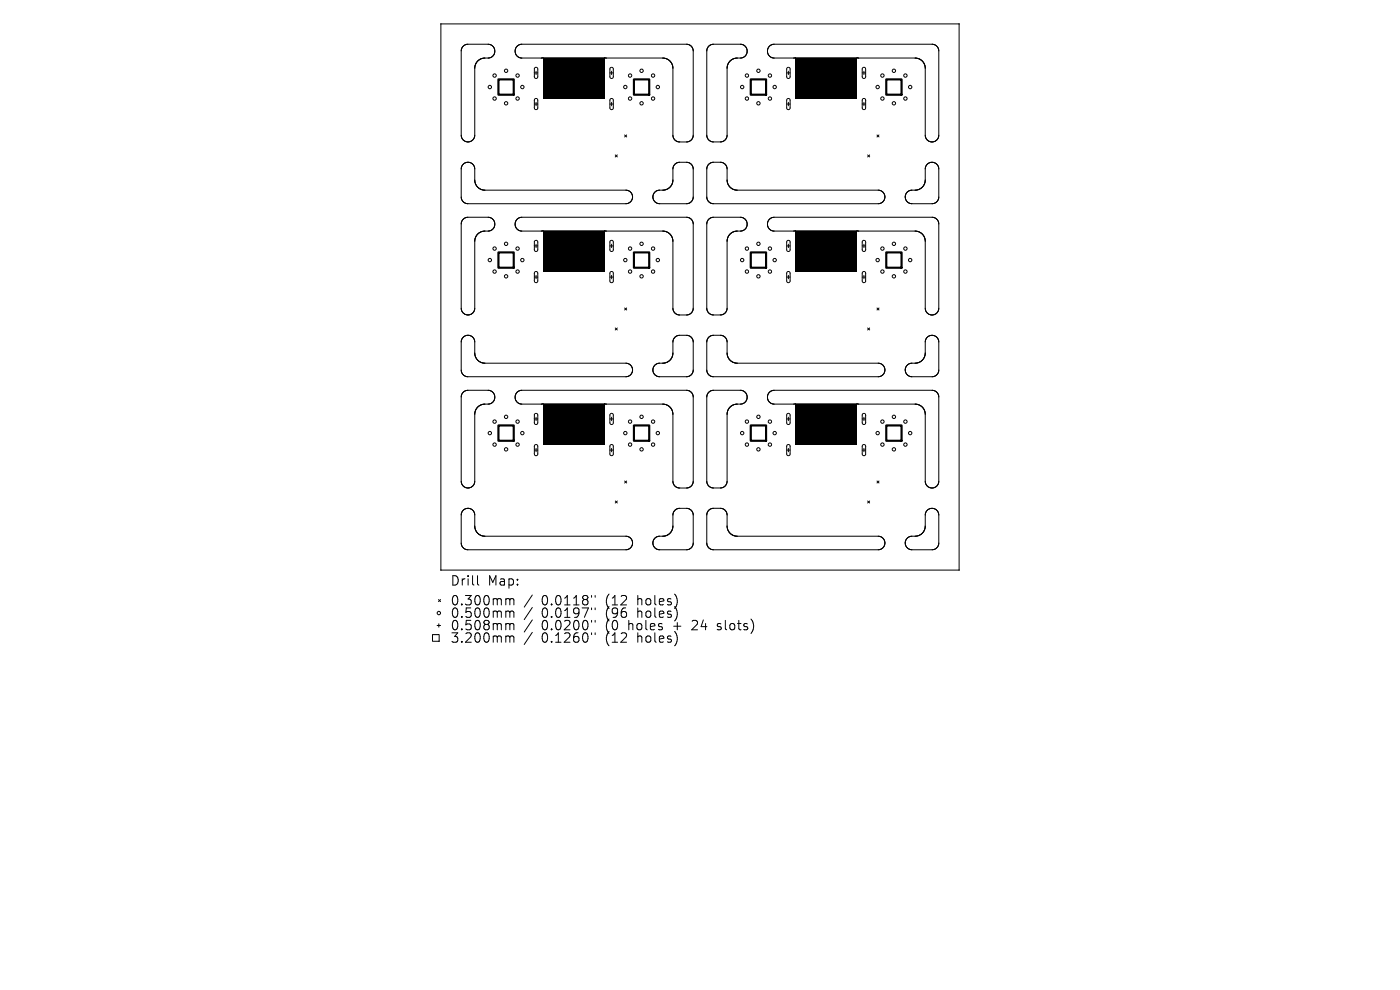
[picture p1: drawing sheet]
<svg xmlns="http://www.w3.org/2000/svg" width="297mm" height="210mm" viewBox="0 0 297 210" stroke-linecap="round" stroke-linejoin="round" font-family="sans-serif">
<defs><g id="words">
<g font-size="2.8">
<text x="95.5" y="124.5">Drill</text>
<text x="103.5" y="124.5">Map:</text>
<text x="95.5" y="128.7">0.300mm</text>
<text x="95.5" y="131.3">0.500mm</text>
<text x="114.9" y="128.7">0.0118&quot;</text>
<text x="114.9" y="131.3">0.0197&quot;</text>
<text x="128.6" y="128.7">(12</text>
<text x="128.6" y="131.3">(96</text>
<text x="135.5" y="128.7">holes)</text>
<text x="135.5" y="131.3">holes)</text>
<text x="95.5" y="134">0.508mm</text>
<text x="95.5" y="136.6">3.200mm</text>
<text x="114.9" y="134">0.0200&quot;</text>
<text x="114.9" y="136.6">0.1260&quot;</text>
<text x="128.6" y="134">(0</text>
<text x="128.6" y="136.6">(12</text>
<text x="133.6" y="134">holes</text>
<text x="135.5" y="136.6">holes)</text>
<text x="143.3" y="134">+</text>
<text x="147.5" y="134">24</text>
<text x="153" y="134">slots)</text>
</g>
</g></defs>
<g fill="none" stroke="#000" stroke-width=".21">
<path d="M93.5 5.1v115.8M93.5 5.1h.1M93.5 5.1h110M100.7 14.5v14.3l-.5 .9-.9 .4M100.7 14.5h.1M100.9 13.6l-.2 .9M100.9 13.6h.1M100.9 13.5v.1M100.9 13.5h.1M101 13.4l-.1 .1M101 13.4h.1M101.3 13l-.3 .4"/>
<path d="M101.3 13h.1M101.5 12.8l-.2 .2M101.5 12.8h.1M101.6 12.8h-.1M101.8 12.6l-.2 .2M101.8 12.6h.1M101.8 12.6l.8-.3h1.3l.6-.4 .4-.5 .1-.5-.1-.6-.4-.5-.8-.4h-4.5l-.7 .2-.4 .4-.3 .8v17.9l.5 1 .4 .3 .6 .1M113.4 15.5h.7M113.5 14.4l.3-.1 .3 .3v1.7l-.3 .3h-.3l-.1-.3zM113.7 15.1v.7M115.2 12.3h-4.9l-.5-.3-.4-.4-.1-.6v-.6l.6-.7 .8-.3h34.9l.8 .2 .5 .5 .2 .6v18l-.4 .9-.8 .5-2.2-.1-.6-.4-.3-.6v-14.5M115.2 12.3h.1"/>
<path d="M115.2 12.3h13.1M128.3 12.3h.1M128.3 12.3h12.3M129.4 15.5h.7M129.5 14.4l.3-.1 .3 .3v1.7l-.3 .3h-.3l-.1-.3zM129.7 15.1v.7M140.6 12.3h.1M140.7 12.3h.1M140.8 12.3h.1M140.9 12.3h.1M140.9 12.3l.1 .1M141 12.4h.1"/>
<path d="M141 12.4h.2M141.2 12.4h.1M141.3 12.4h.1M141.3 12.4l.1 .1M141.4 12.5l.5 .3M141.9 12.8h.1M141.9 12.8l.4 .3M142.3 13.1v.1M142.3 13.2l.3 .4M142.6 13.6h.1M142.6 13.6l.2 .9M142.8 14.5h.1"/>
<path d="M154.2 14.5h.1M154.4 13.6l-.2 .9M154.4 13.6h.1M154.7 13.2l-.3 .4M154.7 13.1v.1M155.1 12.8l-.4 .3M155.1 12.8h.1M155.6 12.5l-.5 .3M155.7 12.4l-.1 .1M155.7 12.4h.1M155.8 12.4h-.1M156 12.4h-.2"/>
<path d="M156 12.4h.1M156.1 12.3l-.1 .1M156.1 12.3h.1M156.2 12.3h-.1M156.2 12.3h.1M156.3 12.3h-.1M156.3 12.3h.1M156.4 12.3h-.1M156.4 12.3h.1M156.4 12.3l1.3-.1 .7-.8 .1-.5-.1-.6-.3-.5-.5-.3-6.4-.1-.7 .3-.5 .7-.1 18.3 .4 .9 .8 .5 2.2-.1 .6-.4 .3-.6v-14.5M166.9 15.5h.7M167 14.4l.3-.1 .3 .3v1.7l-.3 .3h-.3l-.1-.3z"/>
<path d="M167.3 15.1v.7M168.7 12.3h-4.9l-.5-.3-.3-.4-.2-.6 .1-.6 .5-.7 .8-.3h33.5l.8 .2 .5 .5 .2 .6v18l-.2 .6-.3 .4-1 .4M168.7 12.3h.1M181.8 12.3h-13.1M181.8 12.3h.1M181.8 12.3h12.3l1.1 .3M182.9 15.5h.7M183 14.4l.4-.1 .2 .3v1.7l-.3 .3h-.2l-.2-.3zM183.3 15.1v.7M195.2 12.6h.1M195.2 12.6l.2 .2M195.4 12.8h.1"/>
<path d="M195.5 12.8h.1M195.5 12.8l.2 .2M195.7 13h.1M195.7 13l.3 .4M196 13.4h.1M196 13.4l.1 .1M196.1 13.5h.1M196.1 13.5v.1M196.1 13.6h.1M196.1 13.6l.2 .9M196.3 14.5h.1M196.3 14.5v14.3l.5 .9 .9 .4"/>
<path d="M203.5 5.1h.1M203.5 5.1v115.8M99.3 34.4l-.6 .1-.4 .3-.5 1 .1 6.2 .4 .8 .7 .4h33.8l1-.4 .3-.5 .1-.5M99.3 34.4h.1M99.3 30.1h.1M99.3 34.4l.8 .3 .5 .7 .1 2.8M100.7 38.2h.1M100.7 38.2v.1M100.7 38.3h.1M100.7 38.3v.1M100.7 38.4h.1M100.7 38.4l.1 .2"/>
<path d="M100.8 38.6h.1M100.8 38.6v.1M100.8 38.7h.1M100.8 38.7v.1M100.8 38.8h.1M100.8 38.8l.1 .2M100.9 39h.1M100.9 39v.1M100.9 39.1h.1M100.9 39.1l.4 .6M101.3 39.7h.1M101.3 39.7l.2 .1"/>
<path d="M101.5 39.8h.1M101.5 39.8v.1M101.5 39.9h.1M101.6 39.9l.6 .3 .7 .1h29.9l1 .5 .3 .4 .1 .6M113.4 22.1h.7M113.5 21l.3-.1 .3 .3v1.8l-.3 .3-.3-.1-.1-.3zM113.7 21.7v.7M129.4 22.1h.7M129.5 21l.4-.1 .2 .3v1.8l-.3 .3-.3-.1-.1-.3zM129.7 21.7v.7M130.5 32.9l.5 .4M131 32.9l-.5 .4"/>
<path d="M132.5 28.6l.4 .5M132.9 28.6l-.4 .5M141.8 40l-.3 .2M141.8 39.9v.1M141.9 39.9h-.1M141.9 39.9h.1M142.3 39.5l-.4 .4M142.3 39.5h.1M142.6 39l-.3 .5M142.6 39h.1M142.6 38.9v.1M142.6 38.9h.1"/>
<path d="M142.6 38.8v.1M142.7 38.8h-.1M142.7 38.7v.1M142.7 38.7h.1M142.7 38.6v.1M142.7 38.6h.1M142.7 38.5v.1M142.7 38.5h.1M142.7 38.4v.1M142.7 38.4h.1M142.7 38.3v.1M142.8 38.3h-.1"/>
<path d="M142.8 38.2v.1M142.8 38.2h.1M142.8 38.2v-2.6l.5-.9 .7-.3h1.7l.5 .2 .5 .3 .4 .9v6l-.2 .6-.4 .5-.8 .3h-6l-.8-.5-.4-.9M154.2 38.2v-2.6l-.5-.9-.7-.3h-1.7l-.6 .2-.4 .3-.4 .9v6l.2 .7 .4 .4 .9 .3h35l.5-.1 .5-.4 .3-.9M154.2 38.2h.1M154.2 38.2l.1 .1M154.3 38.3h.1M154.3 38.3v.1M154.3 38.4h.1M154.3 38.4v.1M154.3 38.5h.1M154.3 38.5v.1"/>
<path d="M154.3 38.6h.1M154.3 38.6v.1M154.3 38.7h.1M154.3 38.7v.1M154.3 38.8h.1M154.4 38.8v.1M154.4 38.9h.1M154.4 38.9v.1M154.4 39h.1M154.4 39l.3 .5M154.7 39.5h.1M154.7 39.5l.4 .4"/>
<path d="M155.1 39.9h.1M155.2 39.9v.1M155.2 40l.3 .2M166.9 22.1h.7M167 21l.4-.1 .2 .3v1.8l-.3 .3-.3-.1-.1-.3zM167.3 21.7v.7M182.9 22.1h.7M183 21l.4-.1 .2 .3v1.8l-.3 .3-.3-.1-.1-.3zM183.3 21.7v.7M184.1 32.9l.4 .4M184.5 32.9l-.4 .4M186 28.6l.5 .5"/>
<path d="M186.5 28.6l-.5 .5M195.4 39.9l-.8 .4-1.8 .2-.6 .5-.2 .8M195.5 39.9h-.1M195.5 39.8v.1M195.5 39.8h.1M195.7 39.7l-.2 .1M195.7 39.7h.1M196.1 39.1l-.4 .6M196.1 39.1h.1M196.1 39v.1M196.1 39h.1M196.2 38.8l-.1 .2"/>
<path d="M196.2 38.8h.1M196.2 38.7v.1M196.2 38.7h.1M196.2 38.6v.1M196.2 38.6h.1M196.3 38.4l-.1 .2M196.3 38.4h.1M196.3 38.3v.1M196.3 38.3h.1M196.3 38.2v.1M196.3 38.2h.1M197.7 34.4l-.8 .3-.5 .7-.1 2.8"/>
<path d="M197.7 34.4h.1M197.7 30.1h.1M197.7 34.4l.9 .3 .5 .9 .1 6.2-.3 .8-.4 .4-.6 .2h-4.6l-.9-.5-.4-.9M100.7 51.2v14.3l-.5 .9-.9 .4M100.7 51.2h.1M100.7 51.1v.1M100.7 51v.1M100.9 50.3l-.2 .7M100.9 50.3h.1M100.9 50.2v.1M100.9 50.2h.1M101 50.1l-.1 .1"/>
<path d="M101 50.1h.1M101.3 49.7l-.3 .4M101.3 49.7h.1M101.5 49.6l-.2 .1M101.5 49.5v.1M101.5 49.5h.1M101.6 49.5h-.1M101.6 49.5l.8-.4 1.6-.1 .5-.4 .4-.5 .1-.5-.1-.6-.4-.5-.8-.4h-4.4l-.6 .1-.5 .4-.4 .9v17.9l.5 1 .4 .3 .6 .1M113.4 52.2h.7M113.4 58.8h.7M113.5 51.1l.3-.1 .3 .3v1.8l-.3 .2h-.3l-.1-.2zM113.5 57.7l.3-.1 .3 .3v1.8l-.3 .3-.4-.3z"/>
<path d="M113.7 51.8v.7M113.7 58.4v.7M115.2 49h-4.9l-.5-.3-.4-.4-.1-.6v-.6l.6-.7 .8-.3h34.9l.8 .2 .5 .5 .2 .7v17.9l-.4 .9-.8 .5-2.2-.1-.6-.4-.3-.6v-14.5M115.2 49h.1M115.2 49h13.1M128.3 49h.1M128.3 49h12.3M129.4 52.2h.7M129.4 58.8h.7M129.5 51.1l.3-.1 .3 .3v1.8l-.3 .2h-.3l-.1-.2zM129.5 57.7l.4-.1 .2 .3v1.8l-.3 .3-.3-.1-.1-.3zM129.7 51.8v.7"/>
<path d="M129.7 58.4v.7M134.2 41.8h.1M138.5 41.8h.1M138.9 40.8l-.4 1M138.9 40.8h.1M140.6 40.3l-1 .1-.7 .4M140.6 49h.1M140.6 40.3h.1M140.7 40.3h-.1M140.7 49h.1M140.7 40.3h.1M140.7 49h.2"/>
<path d="M140.8 40.3h-.1M140.8 40.3h.1M140.9 40.3h-.1M140.9 49h.1M140.9 40.3h.1M140.9 49l.1 .1M141 40.3h-.1M141 49.1h.1M141 40.3h.1M141 49.1h.2M141.1 40.3h-.1M141.2 40.3h-.1"/>
<path d="M141.2 40.2v.1M141.2 49.1h.1M141.3 40.2h-.1M141.3 49.1h.1M141.3 40.2h.1M141.3 49.1l.1 .1M141.4 40.2h-.1M141.4 49.2l.5 .3M141.4 40.2h.1M141.5 40.2h-.1M141.9 49.5h.1M141.9 49.5l.4 .3"/>
<path d="M142.3 49.8v.1M142.3 49.9l.3 .4M142.6 50.3h.1M142.6 50.3l.1 .7M142.7 51l.1 .1M142.8 51.1v.1M142.8 51.2h.1M154.2 51.2h.1M154.3 51.1l-.1 .1M154.3 51v.1M154.4 50.3l-.1 .7M154.4 50.3h.1"/>
<path d="M154.7 49.9l-.3 .4M154.7 49.8v.1M155.1 49.5l-.4 .3M155.1 49.5h.1M155.5 40.2h.1M155.6 40.2h.1M155.6 49.2l-.5 .3M155.7 49.1l-.1 .1M155.7 40.2h.1M155.7 49.1h.1M155.8 49.1h-.1M155.8 40.2v.1"/>
<path d="M155.8 40.3h.1M155.9 40.3h.1M156 49.1h-.2M156 40.3h.1M156 49.1h.1M156.1 49l-.1 .1M156.1 40.3h.1M156.1 49h.1M156.2 40.3h.1M156.3 49h-.2M156.3 40.3h.1M156.3 49h.1"/>
<path d="M156.4 49h-.1M156.4 40.3h.1M156.4 49h.1M156.4 40.3h30l.5 .2 .5 .3 .3 1M156.4 49l1.3-.1 .7-.8 .1-.5-.1-.6-.3-.5-.5-.3-6.4-.1-.7 .3-.5 .7-.1 18.3 .4 .9 .8 .5 2.2-.1 .6-.4 .3-.6v-14.5M166.9 52.2h.7M166.9 58.8h.7M167 51.1l.3-.1 .3 .3v1.8l-.3 .2h-.3l-.1-.2zM167 57.7l.3-.1 .3 .3v1.8l-.3 .3-.3-.1-.1-.3zM167.3 51.8v.7M167.3 58.4v.7M168.7 49h-4.9l-.5-.3-.3-.4-.2-.6 .1-.6 .5-.7 .8-.3h33.5l.8 .2 .5 .5 .2 .7v18l-.2 .5-.3 .4-1 .4"/>
<path d="M168.7 49h.1M181.8 49h-13.1M181.8 49h.1M181.8 49h12.4l1.2 .5M182.9 52.2h.7M182.9 58.8h.7M183 51.1l.4-.1 .2 .3v1.8l-.3 .2h-.2l-.2-.2zM183 57.7l.4-.1 .2 .3v1.8l-.3 .3-.3-.1-.1-.3zM183.3 51.8v.7M183.3 58.4v.7M187.7 41.8h.1M192 41.8h.1"/>
<path d="M195.4 49.5h.1M195.5 49.5h.1M195.5 49.5v.1M195.5 49.6l.2 .1M195.7 49.7h.1M195.7 49.7l.3 .4M196 50.1h.1M196 50.1l.1 .1M196.1 50.2h.1M196.1 50.2v.1M196.1 50.3h.1M196.1 50.3l.2 .7"/>
<path d="M196.3 51v.1M196.3 51.1v.1M196.3 51.2h.1M196.3 51.2v14.3l.5 .9 .9 .4M99.3 71.1l-1 .4-.3 .4-.2 .6 .1 6.2 .4 .8 .7 .4h33.8l1-.4 .3-.5 .1-.5M99.3 71.1h.1M99.3 66.8h.1M99.3 71.1l.8 .3 .5 .7 .1 2.8M100.7 74.9h.1M100.7 74.9v.1M100.7 75h.1M100.7 75v.1"/>
<path d="M100.7 75.1h.1M100.7 75.1l.1 .4M100.8 75.5h.1M100.8 75.5l.1 .2M100.9 75.7v.1M100.9 75.8h.1M100.9 75.8v.1M100.9 75.9l.4 .5M101.3 76.4h.1M101.3 76.4l.2 .1M101.5 76.5h.1M101.5 76.5v.1"/>
<path d="M101.5 76.6h.1M101.6 76.6l.6 .3 .7 .1h29.9l1 .5 .3 .4 .1 .6M130.5 69.6l.5 .4M131 69.6l-.5 .4M132.5 65.3l.4 .5M132.9 65.3l-.4 .5M134.2 78.5h.1M138.5 78.5h.1M140.6 77l-.9 .1-.6 .2-.4 .5-.2 .7M140.6 77h.1M140.7 77h-.1M140.7 77h.1"/>
<path d="M140.8 77h-.1M140.8 77h.1M140.9 77h-.1M140.9 77h.1M141 77h-.1M141 77h.1M141.1 77h-.1M141.2 77h-.1M141.2 76.9v.1M141.3 76.9h-.1M141.3 76.9h.1M141.4 76.9h-.1"/>
<path d="M141.4 76.9h.1M141.5 76.9h-.1M141.9 76.6l-.4 .3M141.9 76.6h.1M142.3 76.2l-.4 .4M142.3 76.2h.1M142.6 75.8l-.3 .4M142.6 75.7v.1M142.6 75.7h.1M142.6 75.6v.1M142.6 75.5v.1M142.7 75.5h-.1"/>
<path d="M142.7 75.2v.3M142.7 75.2h.1M142.7 75.1v.1M142.7 75.1h.1M142.7 75v.1M142.8 75h-.1M142.8 74.9v.1M142.8 74.9h.1M142.8 74.9v-2.5l.5-.9 .7-.4h1.7l.6 .2 .4 .4 .4 .8v6.1l-.2 .5-.4 .5-.8 .3h-6l-.8-.5-.4-.9M154.2 74.9v-2.6l-.5-.9-.7-.3h-1.7l-.6 .2-.4 .3-.4 .9v6.1l.2 .6 .4 .4 .9 .3h35l.5-.1 .5-.4 .3-.9M154.2 74.9h.1M154.2 74.9l.1 .1"/>
<path d="M154.3 75h.1M154.3 75v.1M154.3 75.1h.1M154.3 75.1v.1M154.3 75.2h.1M154.3 75.2v.3M154.3 75.5h.1M154.4 75.5v.1M154.4 75.6v.1M154.4 75.7h.1M154.4 75.7v.1M154.4 75.8l.3 .4"/>
<path d="M154.7 76.2h.1M154.7 76.2l.4 .4M155.1 76.6h.1M155.1 76.6l.4 .3M155.5 76.9h.1M155.6 76.9h.1M155.7 76.9h.1M155.8 76.9v.1M155.8 77h.1M155.9 77h.1M156 77h.1M156.1 77h.1"/>
<path d="M156.2 77h.1M156.3 77h.1M156.4 77h.1M156.4 77h30l.5 .2 .5 .3 .3 1M184.1 69.6l.4 .4M184.5 69.6l-.4 .4M186 65.3l.5 .5M186.5 65.3l-.5 .5M187.7 78.5h.1M192 78.5h.1M195.4 76.6l-.8 .4-1.8 .2-.6 .5-.2 .8M195.5 76.6h-.1"/>
<path d="M195.5 76.5v.1M195.5 76.5h.1M195.7 76.4l-.2 .1M195.7 76.4h.1M196.1 75.9l-.4 .5M196.1 75.8v.1M196.1 75.8h.1M196.1 75.7v.1M196.2 75.5l-.1 .2M196.2 75.5h.1M196.3 75.1l-.1 .4M196.3 75.1h.1"/>
<path d="M196.3 75v.1M196.3 75h.1M196.3 74.9v.1M196.3 74.9h.1M197.7 71.1l-.8 .3-.5 .7-.1 2.8M197.7 71.1h.1M197.7 66.8h.1M197.7 71.1l1 .4 .4 .9 .1 6.2-.3 .7-.5 .4-.5 .2h-4.6l-.9-.5-.4-.9M100.7 87.9v14.3l-.5 .9-.9 .4M100.7 87.9h.1M100.7 87.8v.1M100.7 87.8h.1"/>
<path d="M100.7 87.7v.1M100.7 87.6v.1M100.9 87l-.2 .6M100.9 87h.1M100.9 86.9v.1M100.9 86.9h.1M101.3 86.4l-.4 .5M101.3 86.4h.1M101.5 86.3l-.2 .1M101.5 86.2v.1M101.5 86.2h.1M101.6 86.2h-.1"/>
<path d="M101.6 86.2l.8-.4 1.6-.1 .5-.4 .4-.5 .1-.5-.1-.6-.4-.5-.8-.4h-4.4l-.6 .1-.5 .4-.4 .9v17.9l.5 1 .4 .3 .6 .1M113.4 88.9h.7M113.4 95.5h.7M113.5 87.8l.3-.1 .3 .3v1.8l-.3 .3-.3-.1-.1-.2zM113.5 94.4l.3-.1 .3 .3v1.8l-.3 .3-.4-.3zM113.7 88.5v.7M113.7 95.1v.7M115.2 85.7h-4.9l-.5-.3-.4-.4-.1-.6v-.6l.6-.7 .8-.3h34.9l.8 .2 .5 .5 .2 .7v17.9l-.4 .9-.8 .5-2.2-.1-.6-.4-.3-.6v-14.5M115.2 85.7h.1M115.2 85.7h13.1M128.3 85.7h.1M128.3 85.7h12.3"/>
<path d="M129.4 88.9h.7M129.4 95.5h.7M129.5 87.8l.3-.1 .3 .3v1.8l-.3 .3-.3-.1-.1-.2zM129.5 94.4l.4-.1 .2 .3v1.8l-.3 .3-.3-.1-.1-.3zM129.7 88.5v.7M129.7 95.1v.7M140.6 85.7h.1M140.7 85.7h.1M140.7 85.7h.2M140.9 85.7v.1M140.9 85.8h.1M141 85.8h.1"/>
<path d="M141.1 85.8h.1M141.2 85.8h.1M141.3 85.8v.1M141.3 85.9h.1M141.4 85.9l.5 .3M141.9 86.2h.1M141.9 86.2l.4 .3M142.3 86.5v.1M142.3 86.6l.3 .4M142.6 87h.1M142.6 87v.1M142.6 87.1h.1"/>
<path d="M142.6 87.1l.1 .5M142.7 87.6v.1M142.7 87.7v.1M142.7 87.8h.1M142.8 87.8v.1M142.8 87.9h.1M154.2 87.9h.1M154.3 87.8l-.1 .1M154.3 87.8h.1M154.3 87.7v.1M154.3 87.6v.1M154.4 87.1l-.1 .5"/>
<path d="M154.4 87.1h.1M154.4 87v.1M154.4 87h.1M154.7 86.6l-.3 .4M154.7 86.5v.1M155.1 86.2l-.4 .3M155.1 86.2h.1M155.6 85.9l-.5 .3M155.7 85.9h-.1M155.7 85.8v.1M155.8 85.8h-.1M155.8 85.8h.1"/>
<path d="M155.9 85.8h-.1M156 85.8h-.1M156 85.8h.1M156.1 85.8h-.1M156.1 85.7v.1M156.3 85.7h-.2M156.3 85.7h.1M156.4 85.7h-.1M156.4 85.7h.1M156.4 85.7l1.3-.1 .7-.8 .1-.5-.1-.6-.3-.5-.5-.3-6.4-.1-.7 .3-.5 .7-.1 18.3 .4 .9 .8 .5 2.2-.1 .6-.4 .3-.6v-14.5M166.9 88.9h.7M166.9 95.5h.7"/>
<path d="M167 87.8l.3-.1 .3 .3v1.8l-.3 .3-.3-.1-.1-.2zM167 94.4l.4-.1 .2 .3v1.8l-.3 .3-.3-.1-.1-.3zM167.3 88.5v.7M167.3 95.1v.7M168.7 85.7h-4.9l-.5-.3-.3-.4-.2-.6 .1-.6 .5-.7 .8-.3h33.5l.8 .2 .5 .5 .2 .7v18l-.2 .5-.3 .4-1 .4M168.7 85.7h.1M181.8 85.7h-13.1M181.8 85.7h.1M181.8 85.7h12.4l1.2 .5M182.9 88.9h.7M182.9 95.5h.7M183 87.8l.4-.1 .2 .3v1.8l-.3 .3-.2-.1-.2-.2z"/>
<path d="M183 94.4l.4-.1 .2 .3v1.8l-.3 .3-.3-.1-.1-.3zM183.3 88.5v.7M183.3 95.1v.7M195.4 86.2h.1M195.5 86.2h.1M195.5 86.2v.1M195.5 86.3l.2 .1M195.7 86.4h.1M195.7 86.4l.4 .5M196.1 86.9h.1M196.1 86.9v.1M196.1 87h.1"/>
<path d="M196.1 87l.2 .6M196.3 87.6v.1M196.3 87.7v.1M196.3 87.8h.1M196.3 87.8v.1M196.3 87.9h.1M196.3 87.9v14.3l.5 .9 .9 .4M99.3 107.8l-1 .4-.3 .4-.2 .6 .1 6.2 .4 .8 .7 .4h33.8l1-.4 .3-.5 .1-.5M99.3 107.8h.1M99.3 103.5h.1M99.3 107.8l.8 .3 .5 .7 .1 2.8M100.7 111.6h.1"/>
<path d="M100.7 111.6v.1M100.7 111.7h.1M100.7 111.7l.2 .7M100.9 112.4v.1M100.9 112.5h.1M100.9 112.5v.1M100.9 112.6l.4 .5M101.3 113.1h.1M101.3 113.1l.2 .1M101.5 113.2h.1M101.5 113.2v.1M101.5 113.3h.1"/>
<path d="M101.6 113.3l.6 .3 .7 .1h29.9l1 .5 .3 .4 .1 .6M130.5 106.3l.5 .4M131 106.3l-.5 .4M132.5 102l.4 .5M132.9 102l-.4 .5M134.2 115.2h.1M138.5 115.2h.1M140.6 113.7l-.9 .1-.6 .2-.4 .5-.2 .7M140.6 113.7h.1M140.7 113.7h-.1M140.7 113.7h.1M140.9 113.7h-.2"/>
<path d="M140.9 113.7h.1M141 113.7h-.1M141 113.7h.1M141.1 113.7h-.1M141.2 113.7h-.1M141.2 113.7h.1M141.3 113.6l-.1 .1M141.3 113.6h.1M141.4 113.6h-.1M141.9 113.3l-.5 .3M141.9 113.3h.1M142.3 112.9l-.4 .4"/>
<path d="M142.3 112.9h.1M142.6 112.5l-.3 .4M142.6 112.4v.1M142.6 112.4h.1M142.6 112.3v.1M142.7 111.7l-.1 .6M142.8 111.7h-.1M142.8 111.6v.1M142.8 111.6h.1M142.8 111.6v-2.5l.5-.9 .7-.4h1.7l.5 .2 .5 .4 .4 .8v6.1l-.2 .5-.4 .5-.8 .3h-6l-.8-.5-.4-.9M154.2 111.6v-2.5l-.5-.9-.7-.4h-1.7l-.6 .2-.4 .4-.4 .8v6.1l.2 .6 .4 .4 .9 .3h35l.5-.1 .5-.4 .3-.9M154.2 111.6h.1"/>
<path d="M154.2 111.6l.1 .1M154.3 111.7h.1M154.3 111.7l.1 .6M154.4 112.3v.1M154.4 112.4h.1M154.4 112.4v.1M154.4 112.5l.3 .4M154.7 112.9h.1M154.7 112.9l.4 .4M155.1 113.3h.1M155.1 113.3l.5 .3M155.6 113.6h.1"/>
<path d="M155.7 113.6h.1M155.7 113.6l.1 .1M155.8 113.7h.1M155.9 113.7h.1M156 113.7h.1M156.1 113.7h.1M156.1 113.7h.2M156.3 113.7h.1M156.4 113.7h.1M156.4 113.7h30l.5 .2 .5 .3 .3 1M184.1 106.3l.4 .4M184.5 106.3l-.4 .4"/>
<path d="M186 102l.5 .5M186.5 102l-.5 .5M187.7 115.2h.1M192 115.2h.1M195.4 113.3l-.8 .4-1.8 .2-.6 .5-.2 .8M195.5 113.3h-.1M195.5 113.2v.1M195.5 113.2h.1M195.7 113.1l-.2 .1M195.7 113.1h.1M196.1 112.6l-.4 .5M196.1 112.5v.1"/>
<path d="M196.1 112.5h.1M196.1 112.4v.1M196.3 111.7l-.2 .7M196.3 111.7h.1M196.3 111.6v.1M196.3 111.6h.1M197.7 107.8l-.8 .3-.5 .7-.1 2.8M197.7 107.8h.1M197.7 103.5h.1M197.7 107.8l1 .4 .4 .9 .1 6.2-.3 .7-.5 .5-.5 .1h-4.6l-.9-.5-.4-.9M91.8 134.6h1.4v1.4h-1.4zM92.7 132.7h.8"/>
<path d="M93 127.2l.5 .4M93.1 132.3v.7M93.5 127.2l-.5 .4M93.5 120.9h.1M93.5 120.9h110M101.3 122.1v1.7l.3 .3M107.6 127h.3l.3 .3M107.6 129.6h.3l.3 .3M107.6 132.3l.5 .1 .1 .2M107.6 134.9l.5 .1 .1 .2M108.2 127.3l.2-.3 .5 .1 .1 1.2M108.2 127.3v1"/>
<path d="M108.2 129.9v1.1M108.2 132.6v1M108.2 135.2v1M108.2 129.9l.2-.3 .5 .1 .1 1.3M108.2 132.6l.2-.3 .5 .1 .1 1.2M108.2 135.2l.2-.3 .5 .1 .1 1.2M112.9 126.2l-1.7 2.6M112.9 128.9l-1.7 2.5M112.9 131.5l-1.7 2.6M112.9 134.1l-1.7 2.6M125.5 126.3v.4M125.5 129v.3"/>
<path d="M125.5 131.6v.4M125.5 134.2v.4M126.3 126.3v.4M126.3 129v.3M126.3 131.6v.4M126.3 134.2v.4M152.2 133.5l.2 .1M152.3 132.4v.4M203.5 120.9h.1"/>
<circle cx="103.9" cy="18.5" r=".36"/>
<circle cx="104.9" cy="16" r=".36"/>
<circle cx="107.4" cy="15" r=".36"/>
<circle cx="109.8" cy="16" r=".36"/>
<circle cx="110.8" cy="18.5" r=".36"/>
<circle cx="132.7" cy="18.5" r=".36"/>
<circle cx="133.7" cy="16" r=".36"/>
<circle cx="136.1" cy="15" r=".36"/>
<circle cx="138.5" cy="16" r=".36"/>
<circle cx="139.6" cy="18.5" r=".36"/>
<circle cx="157.4" cy="18.5" r=".36"/>
<circle cx="158.5" cy="16" r=".36"/>
<circle cx="160.9" cy="15" r=".36"/>
<circle cx="163.3" cy="16" r=".36"/>
<circle cx="164.3" cy="18.5" r=".36"/>
<circle cx="186.2" cy="18.5" r=".36"/>
<circle cx="187.2" cy="16" r=".36"/>
<circle cx="189.6" cy="15" r=".36"/>
<circle cx="192.1" cy="16" r=".36"/>
<circle cx="193.1" cy="18.5" r=".36"/>
<circle cx="104.9" cy="20.9" r=".36"/>
<circle cx="107.4" cy="21.9" r=".36"/>
<circle cx="109.8" cy="20.9" r=".36"/>
<circle cx="133.7" cy="20.9" r=".36"/>
<circle cx="136.1" cy="21.9" r=".36"/>
<circle cx="138.5" cy="20.9" r=".36"/>
<circle cx="158.5" cy="20.9" r=".36"/>
<circle cx="160.9" cy="21.9" r=".36"/>
<circle cx="163.3" cy="20.9" r=".36"/>
<circle cx="187.2" cy="20.9" r=".36"/>
<circle cx="189.6" cy="21.9" r=".36"/>
<circle cx="192.1" cy="20.9" r=".36"/>
<circle cx="103.9" cy="55.2" r=".36"/>
<circle cx="104.9" cy="57.6" r=".36"/>
<circle cx="104.9" cy="52.7" r=".36"/>
<circle cx="107.4" cy="51.7" r=".36"/>
<circle cx="107.4" cy="58.6" r=".36"/>
<circle cx="109.8" cy="57.6" r=".36"/>
<circle cx="109.8" cy="52.7" r=".36"/>
<circle cx="110.8" cy="55.2" r=".36"/>
<circle cx="132.7" cy="55.2" r=".36"/>
<circle cx="133.7" cy="57.6" r=".36"/>
<circle cx="133.7" cy="52.7" r=".36"/>
<circle cx="136.1" cy="51.7" r=".36"/>
<circle cx="136.1" cy="58.6" r=".36"/>
<circle cx="138.5" cy="57.6" r=".36"/>
<circle cx="138.5" cy="52.7" r=".36"/>
<circle cx="139.6" cy="55.2" r=".36"/>
<circle cx="157.4" cy="55.2" r=".36"/>
<circle cx="158.5" cy="57.6" r=".36"/>
<circle cx="158.5" cy="52.7" r=".36"/>
<circle cx="160.9" cy="51.7" r=".36"/>
<circle cx="160.9" cy="58.6" r=".36"/>
<circle cx="163.3" cy="57.6" r=".36"/>
<circle cx="163.3" cy="52.7" r=".36"/>
<circle cx="164.3" cy="55.2" r=".36"/>
<circle cx="186.2" cy="55.2" r=".36"/>
<circle cx="187.2" cy="57.6" r=".36"/>
<circle cx="187.2" cy="52.7" r=".36"/>
<circle cx="189.6" cy="58.6" r=".36"/>
<circle cx="189.6" cy="51.7" r=".36"/>
<circle cx="192.1" cy="57.6" r=".36"/>
<circle cx="192.1" cy="52.7" r=".36"/>
<circle cx="193.1" cy="55.2" r=".36"/>
<circle cx="103.9" cy="91.9" r=".36"/>
<circle cx="104.9" cy="94.3" r=".36"/>
<circle cx="104.9" cy="89.4" r=".36"/>
<circle cx="107.4" cy="95.3" r=".36"/>
<circle cx="107.4" cy="88.4" r=".36"/>
<circle cx="109.8" cy="89.4" r=".36"/>
<circle cx="109.8" cy="94.3" r=".36"/>
<circle cx="110.8" cy="91.9" r=".36"/>
<circle cx="132.7" cy="91.9" r=".36"/>
<circle cx="133.7" cy="89.4" r=".36"/>
<circle cx="133.7" cy="94.3" r=".36"/>
<circle cx="136.1" cy="95.3" r=".36"/>
<circle cx="136.1" cy="88.4" r=".36"/>
<circle cx="138.5" cy="94.3" r=".36"/>
<circle cx="138.5" cy="89.4" r=".36"/>
<circle cx="139.6" cy="91.9" r=".36"/>
<circle cx="157.4" cy="91.9" r=".36"/>
<circle cx="158.5" cy="94.3" r=".36"/>
<circle cx="158.5" cy="89.4" r=".36"/>
<circle cx="160.9" cy="95.3" r=".36"/>
<circle cx="160.9" cy="88.4" r=".36"/>
<circle cx="163.3" cy="94.3" r=".36"/>
<circle cx="163.3" cy="89.4" r=".36"/>
<circle cx="164.3" cy="91.9" r=".36"/>
<circle cx="186.2" cy="91.9" r=".36"/>
<circle cx="187.2" cy="89.4" r=".36"/>
<circle cx="187.2" cy="94.3" r=".36"/>
<circle cx="189.6" cy="95.3" r=".36"/>
<circle cx="189.6" cy="88.4" r=".36"/>
<circle cx="192.1" cy="89.4" r=".36"/>
<circle cx="192.1" cy="94.3" r=".36"/>
<circle cx="193.1" cy="91.9" r=".36"/>
<circle cx="93.1" cy="130" r=".36"/>
</g>
<path d="M115.2 12.3h13.1v8.6h-13.1zM168.7 12.3h13.1v8.6h-13.1zM115.2 49h13.1v8.6h-13.1zM168.7 49h13.1v8.6h-13.1zM115.2 85.7h13.1v8.6h-13.1zM168.7 85.7h13.1v8.6h-13.1z" fill="#000"/>
<path d="M105.7 16.8h3.3v3.3h-3.3zM134.5 16.8h3.2v3.3h-3.2zM159.3 16.8h3.2v3.3h-3.2zM188 16.8h3.3v3.3h-3.3zM105.7 53.5h3.3v3.3h-3.3zM134.5 53.5h3.2v3.3h-3.2zM159.3 53.5h3.2v3.3h-3.2zM188 53.5h3.3v3.3h-3.3zM105.7 90.2h3.3v3.3h-3.3zM134.5 90.2h3.2v3.3h-3.2zM159.3 90.2h3.2v3.3h-3.2zM188 90.2h3.3v3.3h-3.3z" fill="none" stroke="#000" stroke-width=".46"/>
<use href="#words"/>
</svg>
